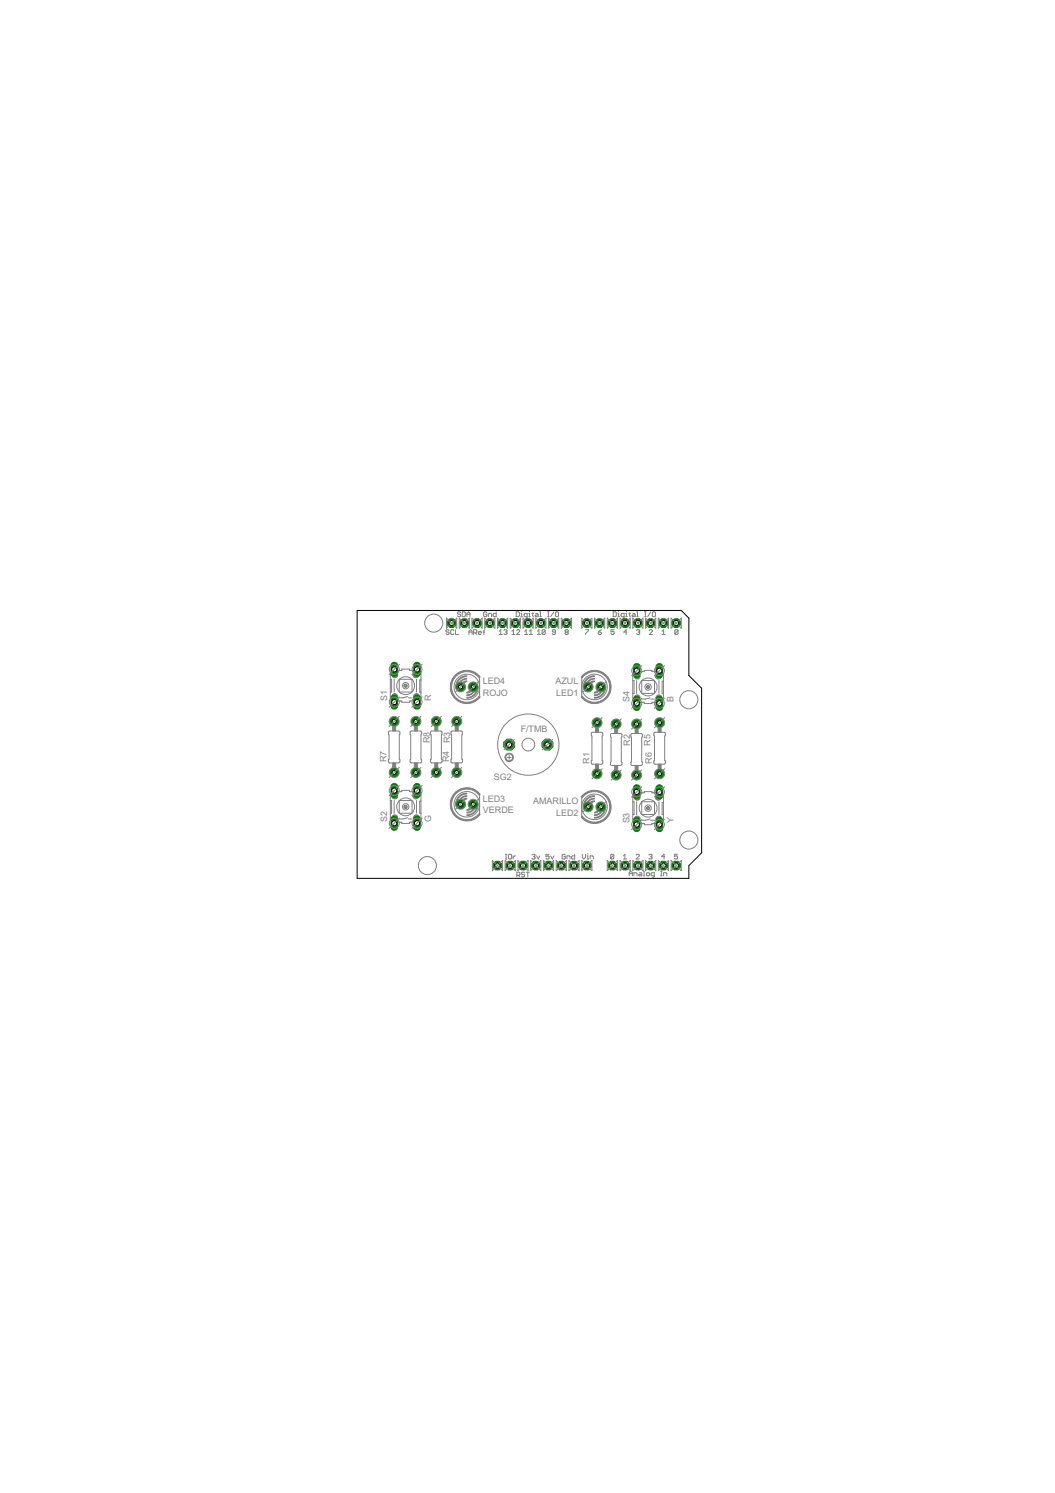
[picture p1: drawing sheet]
<svg xmlns="http://www.w3.org/2000/svg" width="210mm" height="297mm" viewBox="0 0 210 297" stroke-linecap="round" stroke-linejoin="round" font-family="sans-serif">
<defs><g id="words">
<g font-size="2" fill="#808080">
<text x="79.2" y="132.9" transform="rotate(-90 79.2 132.9)">2</text>
<text x="83.5" y="132.9" transform="rotate(-90 83.5 132.9)">4</text>
<text x="96.1" y="136.1">LED4</text>
<text x="110.5" y="136.1">AZUL</text>
<text x="127.4" y="133.1" transform="rotate(-90 127.4 133.1)">2</text>
<text x="131.7" y="133.1" transform="rotate(-90 131.7 133.1)">4</text>
<text x="77" y="139.5" transform="rotate(-90 77 139.5)">S1</text>
<text x="79.1" y="140.7" transform="rotate(-90 79.1 140.7)">1</text>
<text x="83.5" y="141" transform="rotate(-90 83.5 141)">3</text>
<text x="85.8" y="139.5" transform="rotate(-90 85.8 139.5)">R</text>
<text x="96.1" y="138.5">ROJO</text>
<text x="110.6" y="138.5">LED1</text>
<text x="125.3" y="139.7" transform="rotate(-90 125.3 139.7)">S4</text>
<text x="127.3" y="141" transform="rotate(-90 127.3 141)">1</text>
<text x="131.7" y="141.2" transform="rotate(-90 131.7 141.2)">3</text>
<text x="134" y="139.7" transform="rotate(-90 134 139.7)">B</text>
<text x="85.5" y="147.8" transform="rotate(-90 85.5 147.8)">R8</text>
<text x="89.6" y="147.8" transform="rotate(-90 89.6 147.8)">R3</text>
<text x="103.6" y="145.6">F/TMB</text>
<text x="125.4" y="148.4" transform="rotate(-90 125.4 148.4)">R2</text>
<text x="76.9" y="151.7" transform="rotate(-90 76.9 151.7)">R7</text>
<text x="89.3" y="151.7" transform="rotate(-90 89.3 151.7)">R4</text>
<text x="98.3" y="155.1">SG2</text>
<text x="117.3" y="151.9" transform="rotate(-90 117.3 151.9)">R1</text>
<text x="129.7" y="151.9" transform="rotate(-90 129.7 151.9)">R6 R5</text>
<text x="79.2" y="157" transform="rotate(-90 79.2 157)">2</text>
<text x="83.5" y="157" transform="rotate(-90 83.5 157)">4</text>
<text x="96.1" y="159.5">LED3</text>
<text x="96.1" y="161.8">VERDE</text>
<text x="106.1" y="160">AMARILLO</text>
<text x="127.4" y="157.2" transform="rotate(-90 127.4 157.2)">2</text>
<text x="131.7" y="157.2" transform="rotate(-90 131.7 157.2)">4</text>
<text x="77" y="163.6" transform="rotate(-90 77 163.6)">S2</text>
<text x="79.1" y="164.9" transform="rotate(-90 79.1 164.9)">1</text>
<text x="83.5" y="165.1" transform="rotate(-90 83.5 165.1)">3</text>
<text x="85.8" y="163.6" transform="rotate(-90 85.8 163.6)">G</text>
<text x="110.6" y="162.3">LED2</text>
<text x="125.3" y="163.8" transform="rotate(-90 125.3 163.8)">S3</text>
<text x="127.3" y="165.1" transform="rotate(-90 127.3 165.1)">1</text>
<text x="131.7" y="165.4" transform="rotate(-90 131.7 165.4)">3</text>
<text x="134" y="163.8" transform="rotate(-90 134 163.8)">Y</text>
</g>
</g></defs>
<g fill="none" stroke="#808080" stroke-width=".2">
<path d="M77.7 133.9l.5-.5h1.7v-.3h1.6v.3h1.7l.6 .5v5.1l-.6 .5h-1.7v.2h-1.6v-.2h-1.7l-.5-.5zM77.7 135.1h.2v2.6h-.2M78.4 135.1v2.6M79.4 135.1h2.6v2.6h-2.6zM81.1 138.6l-.9 .2h-.8M81.2 138.8h.8M82.9 135.1v2.6M83.8 135.3h-.3v2.4h.3M89.4 125.5l-.2-.2h-.3l-.2 .2 .2 .3h.3l.2 .1-.2 .3h-.3l-.2-.1M90.3 125.5l-.2-.2h-.3l-.1 .2v.6l.1 .1h.3l.2-.1M90.6 125.3v.9h.6M91.7 121.9l-.2-.2h-.3l-.2 .2 .2 .3 .5 .2-.2 .3h-.3l-.2-.2"/>
<path d="M92 121.7h.4l.2 .2v.6l-.2 .2h-.4zM92.9 122.2h.6M92.9 122.7v-.7l.3-.3 .3 .3v.7M93.3 126.2v-.6l.3-.3 .3 .3v.6M93.3 125.8h.6M94.2 125.9h.5l.2-.1-.2-.5h-.5v.9M94.6 125.9l.3 .3M95.2 125.9h.6l-.1-.3-.5 .2 .1 .4h.4M96.1 125.8h.3M96.4 125.3l-.1 .2v.7M96.9 121.9l-.2-.2h-.3l-.2 .2v.6l.2 .2h.3l.2-.2v-.3h-.4M97.2 122.7v-.7h.4l.2 .2v.5"/>
<path d="M98.7 121.7v1h-.4l-.2-.5 .2-.2h.4M99.3 126.2h.6M99.3 125.6l.3-.3v.9M100.2 125.5l.2-.2h.3l.2 .2-.2 .3M100.6 125.8h.1M100.7 125.8l.2 .1-.2 .3h-.3l-.2-.1M101.9 126.2h.6M101.9 125.6l.3-.3v.9M102.7 121.7h.5l.1 .2v.6l-.1 .2h-.5zM102.8 125.5l.1-.2h.4l.1 .2-.6 .7h.6M103.6 122.7h.3M103.6 122h.2v.7"/>
<path d="M103.8 121.6v.1M104.4 126.2h.6M104.4 125.6l.3-.3v.9M104.9 122.7h-.5l-.1-.2 .1-.5h.5v.8l-.3 .2M105.2 122.7h.3M105.2 122h.1v.7M105.3 126.2h.6M105.3 125.6l.3-.3v.9M105.3 121.6v.1M105.8 122h.3M106 121.9v.6l.1 .2M106.6 122h.3l.2 .2v.5h-.5l-.2-.2 .2-.1h.5"/>
<path d="M106.9 126.2h.6M106.9 125.6l.3-.3v.9M107.4 121.7h.1v1M107.4 122.7h.3M108.5 125.5l-.2-.2h-.3l-.1 .2v.6M108.5 125.5v.6l-.2 .1h-.3l-.1-.1M108.5 125.5l-.6 .6M108.9 121.7h.3M108.9 122.7h.3M109.1 121.7v1M110.2 121.7l-.6 1M110.5 125.8h-.5l-.1-.2 .1-.3h.4l.1 .2v.6l-.1 .1h-.4l-.1-.1"/>
<path d="M110.7 121.7h.3l.1 .2v.6l-.1 .2h-.3l-.2-.2v-.6zM112.6 125.8l-.2-.2 .2-.3h.3l.2 .2-.2 .3M112.6 125.8l-.2 .1 .2 .3h.3l.2-.1-.2-.3M112.6 125.8h.3M116.5 125.3h.6l-.6 .9M119 125.8h.5l.2 .3-.2 .1h-.3zM119.7 125.3l-.7 .5M122 121.7h.5l.1 .2v.6l-.1 .2h-.5zM122.2 125.3h-.6v.5l.3-.2 .3 .2-.2 .4h-.3l-.1-.1M122.9 122.7h.4M122.9 122h.2v.7M123.1 121.6v.1"/>
<path d="M124.2 122.7h-.5l-.2-.2v-.3l.2-.2h.5v.8l-.3 .2M124.5 122.7h.3M124.5 122h.2v.7M124.7 121.6v.1M124.7 125.8h-.6l.5-.5v.9M125.1 122h.3M125.3 121.9v.6l.1 .2M125.9 134.1l.5-.5h1.8v-.2h1.5v.2h1.8l.5 .5v5.1l-.5 .5h-1.8v.3h-1.5v-.3h-1.8l-.5-.5zM125.9 122h.3l.2 .2v.5h-.5l-.2-.2 .2-.1h.5M125.9 135.4h.3v2.5h-.3M126.6 125.5l.2-.2h.3l.2 .2-.2 .3M126.7 135.4v2.5"/>
<path d="M126.7 121.7h.1v1M126.7 122.7h.3M127 125.8h.1M127.1 125.8l.2 .1-.2 .3h-.3l-.2-.1M127.7 135.4h2.5v2.5h-2.5zM128.2 121.7h.3M128.2 122.7h.3M128.4 121.7v1M129.2 125.5l.1-.2h.3l.2 .2-.6 .7h.6M129.3 138.8l-.9 .3h-.7M129.5 139.1h.7M129.5 121.7l-.6 1"/>
<path d="M129.9 121.7h.4l.1 .2v.6l-.1 .2h-.4l-.1-.2v-.6zM131.1 135.4v2.5M131.7 125.6l.3-.3v.9M131.7 126.2h.7M132 135.5h-.3v2.4h.3M134.9 125.5l-.2-.2h-.3l-.1 .2v.6M134.9 125.5v.6l-.2 .1h-.3l-.1-.1M134.9 125.5l-.6 .6M77.3 145.5l2-.1 .2 .2-.1 5.4 .2 .5-.2 .3h-1.9l-.2-.2v-.4l.1-.2zM77.7 158l.5-.5h1.7v-.3h1.6v.3h1.7l.6 .5v5.1l-.6 .5h-1.7v.2h-1.6v-.2h-1.7l-.5-.5zM77.7 159.3h.2v2.5h-.2M78.4 159.3v2.5"/>
<path d="M79.4 159.3h2.6v2.5h-2.6zM81.7 145.5l1.9-.1 .3 .2-.1 5.4 .1 .5-.2 .3h-1.8l-.3-.2v-.4l.1-.2zM82.9 159.3v2.5M83.8 159.4h-.3v2.4h.3M85.7 145.5l2-.1 .2 .2-.1 5.4 .1 .5-.1 .3h-1.9l-.2-.2v-.4l.1-.2zM89.8 145.5l2-.1 .2 .2-.1 5.4 .1 .5-.2 .3h-1.8l-.3-.2 .2-.6zM100.9 150.7h.8M101.3 150.3v.8M117.7 145.8l2-.1 .2 .1-.1 5.5 .1 .5-.1 .2h-1.9l-.2-.1-.1-.5 .2-.1zM121.5 146l2-.1 .2 .2-.1 5.4 .1 .5-.1 .3h-1.9l-.2-.2v-.4l.1-.2zM125.6 146l2-.1 .2 .2-.1 5.4 .1 .5-.2 .3h-1.8l-.3-.2v-.4l.1-.2zM125.9 159.5h.3v2.6h-.3"/>
<path d="M126.4 157.7h1.8v-.2h1.5v.2h1.8l.5 .5v5.1l-.5 .5h-1.8v.3h-1.5v-.3h-1.8l-.5-.5v-5.1zM126.7 159.5v2.6M127.7 159.5h2.5v2.6h-2.5zM130.2 145.8l1.9-.1 .3 .1-.2 5.5 .2 .5-.2 .2h-1.9l-.2-.1v-.5l.1-.1zM131.1 159.5v2.6M132 159.6h-.3v2.5h.3M81.1 162.7l-.9 .2h-.8M81.2 162.9h.8M100.5 170h.3M100.5 170.9h.3M100.7 170v.9M101.2 170.1l.1-.1 .5 .1v.7l-.2 .1-.4-.1z"/>
<path d="M102.1 170.3v.6M102.6 170.3l-.5 .3M102.8 174.1h.5l.1-.4-.1-.2h-.5v1M103.1 174.1l.3 .4M104.4 173.7l-.2-.2-.4 .2 .1 .3 .5 .1-.2 .4-.4-.2M104.7 173.5h.6M105 173.5v1M105.8 170.1l.5-.1 .1 .1-.1 .3M106.2 170.4h.1M106.3 170.4l.1 .2-.1 .3-.5-.1M106.8 170.3l.3 .6 .3-.6M109.2 170h-.6v.4l.5-.1 .1 .5-.1 .1-.5-.1"/>
<path d="M109.6 170.3l.3 .6 .3-.6M112.5 170.1l-.2-.1-.5 .1v.7l.5 .1 .2-.5h-.3M112.8 170.9v-.6h.5l.1 .1v.5M114.3 170v.9h-.4l-.2-.5 .2-.1h.4M115.9 170v.6l.3 .3 .3-.3v-.6M116.8 170.9h.3M116.8 170.3h.1v.6M116.9 169.8v.2M117.4 170.9v-.6h.5l.1 .1v.5M122.1 170.1l-.1-.1-.5 .1v.7M122.1 170.1v.7l-.1 .1-.5-.1M122.1 170.1l-.6 .7"/>
<path d="M124 170.9h.7M124 170.3l.3-.3v.9M125.2 174.2v-.6l.3-.3 .3 .3v.6M125.2 173.8h.6M126.1 174.2v-.6h.5l.1 .2v.4M126.6 170.1l.1-.1 .5 .1v.2l-.6 .6h.6M127.2 173.6l.5 .2v.4h-.5l-.2-.1 .2-.2h.5M128 174.2h.3M128 173.3h.1v.9M128.8 173.6l.4 .2v.3l-.1 .1-.5-.1zM129.1 170.1l.5-.1 .1 .1-.1 .3M129.3 162.9l-.9 .3h-.7"/>
<path d="M129.4 170.4h.2M129.5 163.2h.7M129.6 170.4l.1 .2-.1 .3-.5-.1M130.2 174.2h-.5l-.2-.1v-.3l.2-.2h.5v.8l-.3 .2M131.4 174.2h.3M131.4 173.3h.3M131.6 173.3v.9M132 174.2v-.6h.5l.2 .2v.4M132.3 170.4h-.7l.5-.4v.9M134.8 170h-.6v.4l.3-.1 .3 .1-.1 .5-.5-.1"/>
<circle cx="80.7" cy="136.4" r="1.78"/>
<circle cx="80.7" cy="136.4" r=".64"/>
<circle cx="86.3" cy="124" r="1.8"/>
<circle cx="92.9" cy="136.7" r="2.54"/>
<circle cx="118.3" cy="136.7" r="2.54"/>
<circle cx="128.9" cy="136.7" r="1.78"/>
<circle cx="128.9" cy="136.7" r=".64"/>
<circle cx="137.1" cy="139.2" r="1.8"/>
<circle cx="105.1" cy="148.1" r="6.1"/>
<circle cx="105.1" cy="148.1" r="1.27"/>
<circle cx="80.7" cy="160.5" r="1.78"/>
<circle cx="80.7" cy="160.5" r=".64"/>
<circle cx="85" cy="172.2" r="1.8"/>
<circle cx="92.9" cy="160" r="2.54"/>
<circle cx="118.3" cy="160.5" r="2.54"/>
<circle cx="128.9" cy="160.8" r="1.78"/>
<circle cx="128.9" cy="160.8" r=".64"/>
<circle cx="137.1" cy="167.1" r="1.8"/>
</g>
<path d="M95.4 134.8v3.8M115.7 134.8v3.8M95.4 158.1v3.8M115.7 158.6v3.8" fill="none" stroke="#808080" stroke-width=".21"/>
<g fill="#808080" stroke="#808080" stroke-width=".2">
<path d="M115.8 134.5a3.3 3.3 0 0 1 4.8-.2 3.3 3.3 0 0 1-.1 4.9 3.3 3.3 0 0 1-4.9-.5l.2-.2a3 3 0 0 0 4.5 .4 3 3 0 0 0 0-4.5 3 3 0 0 0-4.5 .5l-.2-.2z" fill-rule="evenodd"/>
<path d="M115.8 158.3a3.3 3.3 0 0 1 4.8-.1 3.3 3.3 0 0 1-.1 4.8 3.3 3.3 0 0 1-4.9-.5l.2-.1a3 3 0 0 0 4.5 .4 3 3 0 0 0 0-4.5 3 3 0 0 0-4.5 .4l-.2-.1z" fill-rule="evenodd"/>
<path d="M90.4 157.9a3.3 3.3 0 0 1 5.1 .2l-.2 .1a3.1 3.1 0 0 0-4.5-.4 3.1 3.1 0 0 0 0 4.5 3.1 3.1 0 0 0 4.5-.4l.2 .1a3.3 3.3 0 0 1-4.7 .6 3.3 3.3 0 0 1-.4-4.7z" fill-rule="evenodd"/>
<path d="M90.4 134.5a3.3 3.3 0 0 1 5.1 .2l-.2 .2a3 3 0 0 0-4.5-.5 3 3 0 0 0 0 4.5 3 3 0 0 0 4.5-.4l.2 .2a3.3 3.3 0 0 1-4.7 .6 3.3 3.3 0 0 1-.4-4.8z" fill-rule="evenodd"/>
<path d="M80.4 136.2a.33 .33 0 0 1 .5 0 .33 .33 0 0 1-.1 .5 .33 .33 0 0 1-.4-.3h.1a.18 .18 0 0 1 .2-.2 .18 .18 0 0 1 .2 .2 .18 .18 0 0 1-.2 .2l-.3-.2z" fill-rule="evenodd"/>
<path d="M80.4 160.4a.33 .33 0 0 1 .6-.1 .33 .33 0 0 1-.2 .6 .33 .33 0 0 1-.4-.4l.3-.1 .2 .2-.3 .1-.2-.2z" fill-rule="evenodd"/>
<path d="M128.7 160.6a.33 .33 0 0 1 .5 0 .33 .33 0 0 1-.2 .5 .33 .33 0 0 1-.4-.3l.3-.2 .2 .2a.24 .24 0 0 1-.3 .1 .24 .24 0 0 1-.1-.3z" fill-rule="evenodd"/>
<path d="M128.7 136.5a.33 .33 0 0 1 .5 0 .33 .33 0 0 1-.1 .5 .33 .33 0 0 1-.5-.3l.3-.2 .2 .2-.2 .2-.3-.2z" fill-rule="evenodd"/>
<path d="M100.6 150.2a.83 .83 0 0 1 1.4 0 .83 .83 0 0 1-.4 1.3 .83 .83 0 0 1-1.1-.8h.1a.69 .69 0 0 1 1-.6 .69 .69 0 0 1 .1 1.2 .69 .69 0 0 1-1.1-.4v-.2h-.1z" fill-rule="evenodd"/>
<path d="M118.3 137.7a1.02 1.02 0 0 0 1-1h.2a1.19 1.19 0 0 1-1.2 1.2z" fill-rule="evenodd"/>
<path d="M117.4 135.8l.5-.3h.4v.1a1.05 1.05 0 0 0-1.1 1.1h-.1v-.2z" fill-rule="evenodd"/>
<path d="M118.3 138.2a1.52 1.52 0 0 0 1.5-1.5h.2a1.71 1.71 0 0 1-1.7 1.7z" fill-rule="evenodd"/>
<path d="M116.9 135.6l.9-.6h.5v.1a1.55 1.55 0 0 0-1.6 1.6h-.2l.1-.5z" fill-rule="evenodd"/>
<path d="M118.3 138.7a2.08 2.08 0 0 0 2.1-2h.1a2.2 2.2 0 0 1-2.2 2.2z" fill-rule="evenodd"/>
<path d="M116.7 135.1l1-.6h.6v.1a2.08 2.08 0 0 0-2.1 2.1h-.2l.1-.6z" fill-rule="evenodd"/>
<path d="M119.3 160.5h.2a1.19 1.19 0 0 1-1.2 1.3v-.2h.3a1.03 1.03 0 0 0 .7-1.1z" fill-rule="evenodd"/>
<path d="M117.4 159.7l.9-.4v.2l-.5 .1a.97 .97 0 0 0-.6 .9h-.1v-.1z" fill-rule="evenodd"/>
<path d="M119.8 160.5h.2a1.71 1.71 0 0 1-1.7 1.8v-.2a1.55 1.55 0 0 0 1.5-1.6z" fill-rule="evenodd"/>
<path d="M116.9 159.4l.9-.5 .5-.1v.2a1.55 1.55 0 0 0-1.6 1.5h-.2l.1-.5z" fill-rule="evenodd"/>
<path d="M120.4 160.5h.1a2.2 2.2 0 0 1-2.2 2.3v-.2a2.08 2.08 0 0 0 2.1-2.1z" fill-rule="evenodd"/>
<path d="M116.7 159a2.04 2.04 0 0 1 1.6-.7v.2a2.08 2.08 0 0 0-2.1 2h-.2l.1-.5z" fill-rule="evenodd"/>
<path d="M92 159.2l.9-.4v.2l-.8 .3-.3 .7h-.1z" fill-rule="evenodd"/>
<path d="M92.9 161.1l.7-.3 .4-.8h.1a1.23 1.23 0 0 1-1.2 1.2z" fill-rule="evenodd"/>
<path d="M91.5 158.9l.9-.5 .5-.1v.2a1.59 1.59 0 0 0-1.6 1.5h-.1v-.5z" fill-rule="evenodd"/>
<path d="M92.9 161.6a1.59 1.59 0 0 0 1.6-1.6h.1a1.71 1.71 0 0 1-1.7 1.8z" fill-rule="evenodd"/>
<path d="M91.3 158.5l1-.6 .6-.1v.1a2.08 2.08 0 0 0-2.1 2.1h-.1v-.6z" fill-rule="evenodd"/>
<path d="M92.9 162.1a2.08 2.08 0 0 0 2.1-2.1h.1a2.24 2.24 0 0 1-2.2 2.3z" fill-rule="evenodd"/>
<path d="M92 135.8l.5-.3h.4v.1a1.09 1.09 0 0 0-1.1 1.1h-.1v-.4z" fill-rule="evenodd"/>
<path d="M92.9 137.7a1.05 1.05 0 0 0 1.1-1h.1a1.23 1.23 0 0 1-1.2 1.2z" fill-rule="evenodd"/>
<path d="M91.5 135.6l.9-.6h.5v.1a1.59 1.59 0 0 0-1.6 1.6h-.1v-.5z" fill-rule="evenodd"/>
<path d="M92.9 138.2a1.55 1.55 0 0 0 1.6-1.5h.1a1.71 1.71 0 0 1-1.7 1.7z" fill-rule="evenodd"/>
<path d="M91.3 135.1l1-.6h.6v.1a2.08 2.08 0 0 0-2.1 2.1h-.1v-.2a2.04 2.04 0 0 1 .6-1.4z" fill-rule="evenodd"/>
<path d="M92.9 138.7a2.08 2.08 0 0 0 2.1-2h.1a2.24 2.24 0 0 1-2.2 2.2z" fill-rule="evenodd"/>
<path d="M82.4 138.2a.58 .58 0 0 1 1 .1 .58 .58 0 0 1-.4 .9 .58 .58 0 0 1-.7-.6h.1a.44 .44 0 0 1 .6-.5 .44 .44 0 0 1 .2 .8 .44 .44 0 0 1-.7-.2l-.2-.1z" fill-rule="evenodd"/>
<path d="M82.3 133.9a.58 .58 0 0 1 .9 .1 .58 .58 0 0 1-.3 .8 .58 .58 0 0 1-.8-.5h.2a.44 .44 0 0 1 .6-.5 .44 .44 0 0 1 .2 .7 .44 .44 0 0 1-.8-.1l-.2-.1z" fill-rule="evenodd"/>
<path d="M78.1 133.9a.58 .58 0 0 1 .9 .1 .58 .58 0 0 1-.3 .8 .58 .58 0 0 1-.7-.5h.1a.44 .44 0 0 1 .6-.5 .44 .44 0 0 1 .2 .7 .44 .44 0 0 1-.8-.1l-.1-.1z" fill-rule="evenodd"/>
<path d="M78.1 138.2a.58 .58 0 0 1 .9 .1 .58 .58 0 0 1-.3 .9 .58 .58 0 0 1-.7-.6h.1a.44 .44 0 0 1 .6-.5 .44 .44 0 0 1 .2 .8 .44 .44 0 0 1-.8-.2l-.1-.1z" fill-rule="evenodd"/>
<path d="M82.4 162.3a.58 .58 0 0 1 1 .1 .58 .58 0 0 1-.4 .9 .58 .58 0 0 1-.7-.6h.1a.43 .43 0 0 1 .6-.4 .43 .43 0 0 1 .2 .7 .43 .43 0 0 1-.7-.1l-.2-.2z" fill-rule="evenodd"/>
<path d="M82.3 158a.58 .58 0 0 1 .9 .1 .58 .58 0 0 1-.3 .8 .58 .58 0 0 1-.8-.5h.2a.43 .43 0 0 1 .6-.5 .43 .43 0 0 1 .2 .7 .43 .43 0 0 1-.8-.1l-.2-.1z" fill-rule="evenodd"/>
<path d="M78.1 158a.58 .58 0 0 1 .9 .1 .58 .58 0 0 1-.3 .8 .58 .58 0 0 1-.7-.5h.1a.43 .43 0 0 1 .6-.5 .43 .43 0 0 1 .2 .7 .43 .43 0 0 1-.8-.1l-.1-.1z" fill-rule="evenodd"/>
<path d="M78.1 162.3a.58 .58 0 0 1 .9 .1 .58 .58 0 0 1-.3 .9 .58 .58 0 0 1-.7-.6h.1a.43 .43 0 0 1 .6-.4 .43 .43 0 0 1 .2 .7 .43 .43 0 0 1-.8-.1l-.1-.2z" fill-rule="evenodd"/>
<path d="M130.7 162.5a.58 .58 0 0 1 .9 .2 .58 .58 0 0 1-.4 .8 .58 .58 0 0 1-.7-.6h.2a.42 .42 0 0 1 .5-.4 .42 .42 0 0 1 .2 .7 .42 .42 0 0 1-.7-.1l-.2-.2z" fill-rule="evenodd"/>
<path d="M130.6 158.2a.58 .58 0 0 1 .9 .1 .58 .58 0 0 1-.4 .9 .58 .58 0 0 1-.7-.6h.1a.42 .42 0 0 1 .6-.4 .42 .42 0 0 1 .2 .7 .42 .42 0 0 1-.7-.1l-.2-.2z" fill-rule="evenodd"/>
<path d="M126.4 158.2a.58 .58 0 0 1 .9 .1 .58 .58 0 0 1-.4 .9 .58 .58 0 0 1-.7-.6h.1a.43 .43 0 0 1 .6-.4 .43 .43 0 0 1 .2 .7 .43 .43 0 0 1-.7-.1l-.2-.2z" fill-rule="evenodd"/>
<path d="M126.4 162.5a.58 .58 0 0 1 .9 .2 .58 .58 0 0 1-.4 .8 .58 .58 0 0 1-.7-.6h.1a.43 .43 0 0 1 .6-.4 .43 .43 0 0 1 .2 .7 .43 .43 0 0 1-.7-.1l-.2-.2z" fill-rule="evenodd"/>
<path d="M130.7 138.4a.58 .58 0 0 1 .9 .2 .58 .58 0 0 1-.4 .8 .58 .58 0 0 1-.7-.6h.2a.43 .43 0 0 1 .5-.4 .43 .43 0 0 1 .2 .7 .43 .43 0 0 1-.7-.1l-.2-.2z" fill-rule="evenodd"/>
<path d="M130.6 134.1a.58 .58 0 0 1 .9 .1 .58 .58 0 0 1-.4 .9 .58 .58 0 0 1-.7-.6h.1a.43 .43 0 0 1 .6-.4 .43 .43 0 0 1 .2 .7 .43 .43 0 0 1-.7-.1l-.2-.2z" fill-rule="evenodd"/>
<path d="M126.4 134.1a.58 .58 0 0 1 .9 .1 .58 .58 0 0 1-.4 .9 .58 .58 0 0 1-.7-.6h.1a.44 .44 0 0 1 .6-.4 .44 .44 0 0 1 .2 .7 .44 .44 0 0 1-.7-.1l-.2-.2z" fill-rule="evenodd"/>
<path d="M126.4 138.4a.58 .58 0 0 1 .9 .2 .58 .58 0 0 1-.4 .8 .58 .58 0 0 1-.7-.6h.1a.44 .44 0 0 1 .6-.4 .44 .44 0 0 1 .2 .7 .44 .44 0 0 1-.7-.1l-.2-.2z" fill-rule="evenodd"/>
</g>
<g fill="#808080" stroke="#808080" stroke-width=".2">
<path d="M118.5 144.8h.6v.9h-.6z"/>
<path d="M118.5 152h.6v.9h-.6z"/>
<path d="M122.3 152.3h.6v.8h-.6z"/>
<path d="M122.3 145.1h.6v.8h-.6z"/>
<path d="M86.5 151.8h.6v.8h-.6z"/>
<path d="M86.5 144.6h.6v.8h-.6z"/>
<path d="M90.6 144.6h.6v.8h-.6z"/>
<path d="M90.6 151.8h.6v.8h-.6z"/>
<path d="M126.4 152.3h.6v.8h-.6z"/>
<path d="M126.4 145.1h.6v.8h-.6z"/>
<path d="M130.9 144.8h.6v.9h-.6z"/>
<path d="M130.9 152h.6v.9h-.6z"/>
<path d="M78.1 144.6h.6v.8h-.6z"/>
<path d="M78.1 151.8h.6v.8h-.6z"/>
<path d="M82.4 151.8h.6v.8h-.6z"/>
<path d="M82.4 144.6h.6v.8h-.6z"/>
</g>
<g fill="none" stroke="#808080" stroke-width=".61">
<path d="M78.4 143.5v1M78.4 152.7v1M82.7 143.5v1M82.7 152.7v1M86.8 143.5v1M86.8 152.7v1M90.9 143.5v1M90.9 152.7v1M118.8 143.8v1M118.8 152.9v1M122.6 144v1.1M122.6 153.2v1"/>
<path d="M126.7 144v1.1M126.7 153.2v1M131.2 143.8v1M131.2 152.9v1"/>
</g>
<circle cx="124.4" cy="124" r=".92" fill="#008000" stroke="#008000" stroke-width=".2"/>
<circle cx="124.4" cy="124" r=".51" fill="#fff" stroke="#000" stroke-width=".2"/>
<circle cx="121.8" cy="172.2" r=".92" fill="#008000" stroke="#008000" stroke-width=".2"/>
<circle cx="121.8" cy="172.2" r=".51" fill="#fff" stroke="#000" stroke-width=".2"/>
<circle cx="126.9" cy="124" r=".92" fill="#008000" stroke="#008000" stroke-width=".2"/>
<circle cx="126.9" cy="124" r=".51" fill="#fff" stroke="#000" stroke-width=".2"/>
<circle cx="129.5" cy="124" r=".92" fill="#008000" stroke="#008000" stroke-width=".2"/>
<circle cx="129.5" cy="124" r=".51" fill="#fff" stroke="#000" stroke-width=".2"/>
<circle cx="132" cy="124" r=".92" fill="#008000" stroke="#008000" stroke-width=".2"/>
<circle cx="132" cy="124" r=".51" fill="#fff" stroke="#000" stroke-width=".2"/>
<circle cx="134.5" cy="124" r=".92" fill="#008000" stroke="#008000" stroke-width=".2"/>
<circle cx="134.5" cy="124" r=".51" fill="#fff" stroke="#000" stroke-width=".2"/>
<circle cx="121.8" cy="124" r=".92" fill="#008000" stroke="#008000" stroke-width=".2"/>
<circle cx="121.8" cy="124" r=".51" fill="#fff" stroke="#000" stroke-width=".2"/>
<circle cx="119.3" cy="124" r=".92" fill="#008000" stroke="#008000" stroke-width=".2"/>
<circle cx="119.3" cy="124" r=".51" fill="#fff" stroke="#000" stroke-width=".2"/>
<circle cx="116.8" cy="124" r=".92" fill="#008000" stroke="#008000" stroke-width=".2"/>
<circle cx="116.8" cy="124" r=".51" fill="#fff" stroke="#000" stroke-width=".2"/>
<circle cx="112.7" cy="124" r=".92" fill="#008000" stroke="#008000" stroke-width=".2"/>
<circle cx="112.7" cy="124" r=".51" fill="#fff" stroke="#000" stroke-width=".2"/>
<circle cx="110.2" cy="124" r=".92" fill="#008000" stroke="#008000" stroke-width=".2"/>
<circle cx="110.2" cy="124" r=".51" fill="#fff" stroke="#000" stroke-width=".2"/>
<circle cx="107.6" cy="124" r=".92" fill="#008000" stroke="#008000" stroke-width=".2"/>
<circle cx="107.6" cy="124" r=".51" fill="#fff" stroke="#000" stroke-width=".2"/>
<circle cx="105.1" cy="124" r=".92" fill="#008000" stroke="#008000" stroke-width=".2"/>
<circle cx="105.1" cy="124" r=".51" fill="#fff" stroke="#000" stroke-width=".2"/>
<circle cx="102.5" cy="124" r=".92" fill="#008000" stroke="#008000" stroke-width=".2"/>
<circle cx="102.5" cy="124" r=".51" fill="#fff" stroke="#000" stroke-width=".2"/>
<circle cx="100" cy="124" r=".92" fill="#008000" stroke="#008000" stroke-width=".2"/>
<circle cx="100" cy="124" r=".51" fill="#fff" stroke="#000" stroke-width=".2"/>
<circle cx="97.5" cy="124" r=".92" fill="#008000" stroke="#008000" stroke-width=".2"/>
<circle cx="97.5" cy="124" r=".51" fill="#fff" stroke="#000" stroke-width=".2"/>
<circle cx="94.9" cy="124" r=".92" fill="#008000" stroke="#008000" stroke-width=".2"/>
<circle cx="94.9" cy="124" r=".51" fill="#fff" stroke="#000" stroke-width=".2"/>
<circle cx="124.4" cy="172.2" r=".92" fill="#008000" stroke="#008000" stroke-width=".2"/>
<circle cx="124.4" cy="172.2" r=".51" fill="#fff" stroke="#000" stroke-width=".2"/>
<circle cx="126.9" cy="172.2" r=".92" fill="#008000" stroke="#008000" stroke-width=".2"/>
<circle cx="126.9" cy="172.2" r=".51" fill="#fff" stroke="#000" stroke-width=".2"/>
<circle cx="129.5" cy="172.2" r=".92" fill="#008000" stroke="#008000" stroke-width=".2"/>
<circle cx="129.5" cy="172.2" r=".51" fill="#fff" stroke="#000" stroke-width=".2"/>
<circle cx="132" cy="172.2" r=".92" fill="#008000" stroke="#008000" stroke-width=".2"/>
<circle cx="132" cy="172.2" r=".51" fill="#fff" stroke="#000" stroke-width=".2"/>
<circle cx="134.5" cy="172.2" r=".92" fill="#008000" stroke="#008000" stroke-width=".2"/>
<circle cx="134.5" cy="172.2" r=".51" fill="#fff" stroke="#000" stroke-width=".2"/>
<circle cx="116.8" cy="172.2" r=".92" fill="#008000" stroke="#008000" stroke-width=".2"/>
<circle cx="116.8" cy="172.2" r=".51" fill="#fff" stroke="#000" stroke-width=".2"/>
<circle cx="114.2" cy="172.2" r=".92" fill="#008000" stroke="#008000" stroke-width=".2"/>
<circle cx="114.2" cy="172.2" r=".51" fill="#fff" stroke="#000" stroke-width=".2"/>
<circle cx="111.7" cy="172.2" r=".92" fill="#008000" stroke="#008000" stroke-width=".2"/>
<circle cx="111.7" cy="172.2" r=".51" fill="#fff" stroke="#000" stroke-width=".2"/>
<circle cx="109.1" cy="172.2" r=".92" fill="#008000" stroke="#008000" stroke-width=".2"/>
<circle cx="109.1" cy="172.2" r=".51" fill="#fff" stroke="#000" stroke-width=".2"/>
<circle cx="106.6" cy="172.2" r=".92" fill="#008000" stroke="#008000" stroke-width=".2"/>
<circle cx="106.6" cy="172.2" r=".51" fill="#fff" stroke="#000" stroke-width=".2"/>
<circle cx="104.1" cy="172.2" r=".92" fill="#008000" stroke="#008000" stroke-width=".2"/>
<circle cx="104.1" cy="172.2" r=".51" fill="#fff" stroke="#000" stroke-width=".2"/>
<circle cx="92.4" cy="124" r=".92" fill="#008000" stroke="#008000" stroke-width=".2"/>
<circle cx="92.4" cy="124" r=".51" fill="#fff" stroke="#000" stroke-width=".2"/>
<circle cx="89.9" cy="124" r=".92" fill="#008000" stroke="#008000" stroke-width=".2"/>
<circle cx="89.9" cy="124" r=".51" fill="#fff" stroke="#000" stroke-width=".2"/>
<circle cx="101.5" cy="172.2" r=".92" fill="#008000" stroke="#008000" stroke-width=".2"/>
<circle cx="101.5" cy="172.2" r=".51" fill="#fff" stroke="#000" stroke-width=".2"/>
<circle cx="99" cy="172.2" r=".92" fill="#008000" stroke="#008000" stroke-width=".2"/>
<circle cx="99" cy="172.2" r=".51" fill="#fff" stroke="#000" stroke-width=".2"/>
<circle cx="119.5" cy="136.7" r=".92" fill="#008000" stroke="#008000" stroke-width=".2"/>
<circle cx="119.5" cy="136.7" r=".4" fill="#fff" stroke="#000" stroke-width=".2"/>
<circle cx="117" cy="136.7" r=".92" fill="#008000" stroke="#008000" stroke-width=".2"/>
<circle cx="117" cy="136.7" r=".4" fill="#fff" stroke="#000" stroke-width=".2"/>
<circle cx="119.5" cy="160.5" r=".92" fill="#008000" stroke="#008000" stroke-width=".2"/>
<circle cx="119.5" cy="160.5" r=".4" fill="#fff" stroke="#000" stroke-width=".2"/>
<circle cx="117" cy="160.5" r=".92" fill="#008000" stroke="#008000" stroke-width=".2"/>
<circle cx="117" cy="160.5" r=".4" fill="#fff" stroke="#000" stroke-width=".2"/>
<circle cx="91.6" cy="160" r=".92" fill="#008000" stroke="#008000" stroke-width=".2"/>
<circle cx="91.6" cy="160" r=".4" fill="#fff" stroke="#000" stroke-width=".2"/>
<circle cx="94.1" cy="160" r=".92" fill="#008000" stroke="#008000" stroke-width=".2"/>
<circle cx="94.1" cy="160" r=".4" fill="#fff" stroke="#000" stroke-width=".2"/>
<circle cx="91.6" cy="136.7" r=".92" fill="#008000" stroke="#008000" stroke-width=".2"/>
<circle cx="91.6" cy="136.7" r=".4" fill="#fff" stroke="#000" stroke-width=".2"/>
<circle cx="94.1" cy="136.7" r=".92" fill="#008000" stroke="#008000" stroke-width=".2"/>
<circle cx="94.1" cy="136.7" r=".4" fill="#fff" stroke="#000" stroke-width=".2"/>
<circle cx="118.8" cy="153.9" r=".92" fill="#008000" stroke="#008000" stroke-width=".2"/>
<circle cx="118.8" cy="153.9" r=".4" fill="#fff" stroke="#000" stroke-width=".2"/>
<circle cx="118.8" cy="143.8" r=".92" fill="#008000" stroke="#008000" stroke-width=".2"/>
<circle cx="118.8" cy="143.8" r=".4" fill="#fff" stroke="#000" stroke-width=".2"/>
<circle cx="122.6" cy="144" r=".92" fill="#008000" stroke="#008000" stroke-width=".2"/>
<circle cx="122.6" cy="144" r=".4" fill="#fff" stroke="#000" stroke-width=".2"/>
<circle cx="122.6" cy="154.2" r=".92" fill="#008000" stroke="#008000" stroke-width=".2"/>
<circle cx="122.6" cy="154.2" r=".4" fill="#fff" stroke="#000" stroke-width=".2"/>
<circle cx="86.8" cy="143.5" r=".92" fill="#008000" stroke="#008000" stroke-width=".2"/>
<circle cx="86.8" cy="143.5" r=".4" fill="#fff" stroke="#000" stroke-width=".2"/>
<circle cx="86.8" cy="153.7" r=".92" fill="#008000" stroke="#008000" stroke-width=".2"/>
<circle cx="86.8" cy="153.7" r=".4" fill="#fff" stroke="#000" stroke-width=".2"/>
<circle cx="90.9" cy="153.7" r=".92" fill="#008000" stroke="#008000" stroke-width=".2"/>
<circle cx="90.9" cy="153.7" r=".4" fill="#fff" stroke="#000" stroke-width=".2"/>
<circle cx="90.9" cy="143.5" r=".92" fill="#008000" stroke="#008000" stroke-width=".2"/>
<circle cx="90.9" cy="143.5" r=".4" fill="#fff" stroke="#000" stroke-width=".2"/>
<path d="M78.4 138.9v1.5" fill="none" stroke="#008000" stroke-width="1.5"/>
<circle cx="78.4" cy="139.7" r=".51" fill="#fff" stroke="#000" stroke-width=".2"/>
<path d="M83 138.9v1.5" fill="none" stroke="#008000" stroke-width="1.5"/>
<circle cx="83" cy="139.7" r=".51" fill="#fff" stroke="#000" stroke-width=".2"/>
<path d="M78.4 132.4v1.5" fill="none" stroke="#008000" stroke-width="1.5"/>
<circle cx="78.4" cy="133.2" r=".51" fill="#fff" stroke="#000" stroke-width=".2"/>
<path d="M83 132.4v1.5" fill="none" stroke="#008000" stroke-width="1.5"/>
<circle cx="83" cy="133.2" r=".51" fill="#fff" stroke="#000" stroke-width=".2"/>
<path d="M78.4 163v1.5" fill="none" stroke="#008000" stroke-width="1.5"/>
<circle cx="78.4" cy="163.8" r=".51" fill="#fff" stroke="#000" stroke-width=".2"/>
<path d="M83 163v1.5" fill="none" stroke="#008000" stroke-width="1.5"/>
<circle cx="83" cy="163.8" r=".51" fill="#fff" stroke="#000" stroke-width=".2"/>
<path d="M78.4 156.5v1.6" fill="none" stroke="#008000" stroke-width="1.5"/>
<circle cx="78.4" cy="157.3" r=".51" fill="#fff" stroke="#000" stroke-width=".2"/>
<path d="M83 156.5v1.6" fill="none" stroke="#008000" stroke-width="1.5"/>
<circle cx="83" cy="157.3" r=".51" fill="#fff" stroke="#000" stroke-width=".2"/>
<path d="M126.7 163.3v1.5" fill="none" stroke="#008000" stroke-width="1.5"/>
<circle cx="126.7" cy="164" r=".51" fill="#fff" stroke="#000" stroke-width=".2"/>
<path d="M131.2 163.3v1.5" fill="none" stroke="#008000" stroke-width="1.5"/>
<circle cx="131.2" cy="164" r=".51" fill="#fff" stroke="#000" stroke-width=".2"/>
<path d="M126.7 156.8v1.5" fill="none" stroke="#008000" stroke-width="1.5"/>
<circle cx="126.7" cy="157.5" r=".51" fill="#fff" stroke="#000" stroke-width=".2"/>
<path d="M131.2 156.8v1.5" fill="none" stroke="#008000" stroke-width="1.5"/>
<circle cx="131.2" cy="157.5" r=".51" fill="#fff" stroke="#000" stroke-width=".2"/>
<path d="M126.7 139.2v1.5" fill="none" stroke="#008000" stroke-width="1.5"/>
<circle cx="126.7" cy="139.9" r=".51" fill="#fff" stroke="#000" stroke-width=".2"/>
<path d="M131.2 139.2v1.5" fill="none" stroke="#008000" stroke-width="1.5"/>
<circle cx="131.2" cy="139.9" r=".51" fill="#fff" stroke="#000" stroke-width=".2"/>
<path d="M126.7 132.7v1.5" fill="none" stroke="#008000" stroke-width="1.5"/>
<circle cx="126.7" cy="133.4" r=".51" fill="#fff" stroke="#000" stroke-width=".2"/>
<path d="M131.2 132.7v1.5" fill="none" stroke="#008000" stroke-width="1.5"/>
<circle cx="131.2" cy="133.4" r=".51" fill="#fff" stroke="#000" stroke-width=".2"/>
<circle cx="126.7" cy="144" r=".92" fill="#008000" stroke="#008000" stroke-width=".2"/>
<circle cx="126.7" cy="144" r=".4" fill="#fff" stroke="#000" stroke-width=".2"/>
<circle cx="126.7" cy="154.2" r=".92" fill="#008000" stroke="#008000" stroke-width=".2"/>
<circle cx="126.7" cy="154.2" r=".4" fill="#fff" stroke="#000" stroke-width=".2"/>
<circle cx="131.2" cy="153.9" r=".92" fill="#008000" stroke="#008000" stroke-width=".2"/>
<circle cx="131.2" cy="153.9" r=".4" fill="#fff" stroke="#000" stroke-width=".2"/>
<circle cx="131.2" cy="143.8" r=".92" fill="#008000" stroke="#008000" stroke-width=".2"/>
<circle cx="131.2" cy="143.8" r=".4" fill="#fff" stroke="#000" stroke-width=".2"/>
<circle cx="78.4" cy="153.7" r=".92" fill="#008000" stroke="#008000" stroke-width=".2"/>
<circle cx="78.4" cy="153.7" r=".4" fill="#fff" stroke="#000" stroke-width=".2"/>
<circle cx="78.4" cy="143.5" r=".92" fill="#008000" stroke="#008000" stroke-width=".2"/>
<circle cx="78.4" cy="143.5" r=".4" fill="#fff" stroke="#000" stroke-width=".2"/>
<circle cx="82.7" cy="143.5" r=".92" fill="#008000" stroke="#008000" stroke-width=".2"/>
<circle cx="82.7" cy="143.5" r=".4" fill="#fff" stroke="#000" stroke-width=".2"/>
<circle cx="82.7" cy="153.7" r=".92" fill="#008000" stroke="#008000" stroke-width=".2"/>
<circle cx="82.7" cy="153.7" r=".4" fill="#fff" stroke="#000" stroke-width=".2"/>
<circle cx="108.9" cy="148.1" r="1.17" fill="#008000" stroke="#008000" stroke-width=".2"/>
<circle cx="108.9" cy="148.1" r=".51" fill="#fff" stroke="#000" stroke-width=".2"/>
<circle cx="101.3" cy="148.1" r="1.17" fill="#008000" stroke="#008000" stroke-width=".2"/>
<circle cx="101.3" cy="148.1" r=".51" fill="#fff" stroke="#000" stroke-width=".2"/>
<path d="M71.1 121.5h64.5l1.5 1.5v11.4l2.5 2.5v32.8l-2.5 2.5v2.6h-66z" fill="none" stroke="#000" stroke-width=".2"/>
<g fill="none" stroke="#808080" stroke-width=".2">
<path d="M79.5 138.7l-2.1 2M79.5 132.2l-2.1 2M84 138.7l-2 2M84 132.2l-2 2M88.8 123l2.1 2v-2l-2.1 2zM91.4 123l2 2v-2l-2 2zM92.6 135.7l-2 2M93.9 123l2 2v-2l-2 2zM95.2 135.7l-2.1 2M96.4 123l2.1 2v-2l-2.1 2zM99 123l2 2v-2l-2 2zM101.5 123l2 2v-2l-2 2z"/>
<path d="M104.1 123l2 2v-2l-2 2zM106.6 123l2 2v-2l-2 2zM109.1 123l2.1 2v-2l-2.1 2zM111.7 123l2 2v-2l-2 2zM115.7 123l2.1 2v-2l-2.1 2zM118 135.7l-2 2M118.3 123l2 2v-2l-2 2zM120.6 135.7l-2.1 2M120.8 123v2l2.1-2v2zM123.4 123l2 2v-2l-2 2zM125.9 123l2 2v-2l-2 2zM127.7 138.9l-2 2"/>
<path d="M127.7 132.4l-2 2.1M128.4 123l2.1 2v-2l-2.1 2zM131 123l2 2v-2l-2 2zM132.2 138.9l-2 2M132.2 132.4l-2 2.1M133.5 123l2.1 2v-2l-2.1 2zM79.4 152.7l-2 2M79.4 142.5l-2 2M79.5 156.3l-2.1 2M83.8 142.5l-2.1 2M83.8 152.7l-2.1 2M84 156.3l-2 2"/>
<path d="M87.8 142.5l-2 2M87.8 152.7l-2 2M91.9 152.7l-2 2M91.9 142.5l-2 2M92.6 159l-2 2M95.2 159l-2.1 2M102.3 147.1l-2 2.1M109.9 147.1l-2 2.1M118 159.5l-2 2M119.8 152.9l-2 2.1M119.8 142.8l-2 2M120.6 159.5l-2.1 2"/>
<path d="M123.6 143l-2 2.1M123.6 153.2l-2 2M127.7 143l-2.1 2.1M127.7 153.2l-2.1 2M127.7 156.5l-2 2.1M132.2 156.5l-2 2.1M132.2 152.9l-2 2.1M132.2 142.8l-2 2M79.5 162.8l-2.1 2M84 162.8l-2 2M98 171.2l2 2v-2l-2 2zM100.5 171.2l2 2v-2l-2 2z"/>
<path d="M103 171.2l2.1 2v-2l-2.1 2zM105.6 171.2l2 2v-2l-2 2zM108.1 171.2l2.1 2v-2l-2.1 2zM110.7 171.2l2 2v-2l-2 2zM113.2 171.2l2 2v-2l-2 2zM115.7 171.2v2l2.1-2v2zM120.8 171.2l2.1 2v-2l-2.1 2zM123.4 171.2v2l2-2v2zM125.9 171.2v2l2-2v2zM127.7 163l-2 2.1M128.4 171.2v2l2.1-2v2zM131 171.2v2l2-2v2z"/>
<path d="M132.2 163l-2 2.1M133.5 171.2v2l2.1-2v2z"/>
<circle cx="78.4" cy="133.2" r=".99"/>
<circle cx="78.4" cy="139.7" r=".99"/>
<circle cx="83" cy="139.7" r=".99"/>
<circle cx="83" cy="133.2" r=".99"/>
<circle cx="91.6" cy="136.7" r=".99"/>
<circle cx="94.1" cy="136.7" r=".99"/>
<circle cx="117" cy="136.7" r=".99"/>
<circle cx="119.5" cy="136.7" r=".99"/>
<circle cx="126.7" cy="139.9" r=".99"/>
<circle cx="126.7" cy="133.4" r=".99"/>
<circle cx="131.2" cy="139.9" r=".99"/>
<circle cx="131.2" cy="133.4" r=".99"/>
<circle cx="78.4" cy="153.7" r=".99"/>
<circle cx="78.4" cy="143.5" r=".99"/>
<circle cx="78.4" cy="157.3" r=".99"/>
<circle cx="82.7" cy="143.5" r=".99"/>
<circle cx="82.7" cy="153.7" r=".99"/>
<circle cx="83" cy="157.3" r=".99"/>
<circle cx="86.8" cy="153.7" r=".99"/>
<circle cx="86.8" cy="143.5" r=".99"/>
<circle cx="90.9" cy="153.7" r=".99"/>
<circle cx="90.9" cy="143.5" r=".99"/>
<circle cx="101.3" cy="148.1" r=".99"/>
<circle cx="108.9" cy="148.1" r=".99"/>
<circle cx="118.8" cy="153.9" r=".99"/>
<circle cx="118.8" cy="143.8" r=".99"/>
<circle cx="122.6" cy="144" r=".99"/>
<circle cx="122.6" cy="154.2" r=".99"/>
<circle cx="126.7" cy="154.2" r=".99"/>
<circle cx="126.7" cy="144" r=".99"/>
<circle cx="126.7" cy="157.5" r=".99"/>
<circle cx="131.2" cy="157.5" r=".99"/>
<circle cx="131.2" cy="153.9" r=".99"/>
<circle cx="131.2" cy="143.8" r=".99"/>
<circle cx="78.4" cy="163.8" r=".99"/>
<circle cx="83" cy="163.8" r=".99"/>
<circle cx="91.6" cy="160" r=".99"/>
<circle cx="94.1" cy="160" r=".99"/>
<circle cx="117" cy="160.5" r=".99"/>
<circle cx="119.5" cy="160.5" r=".99"/>
<circle cx="126.7" cy="164" r=".99"/>
<circle cx="131.2" cy="164" r=".99"/>
</g>
<use href="#words"/>
</svg>
